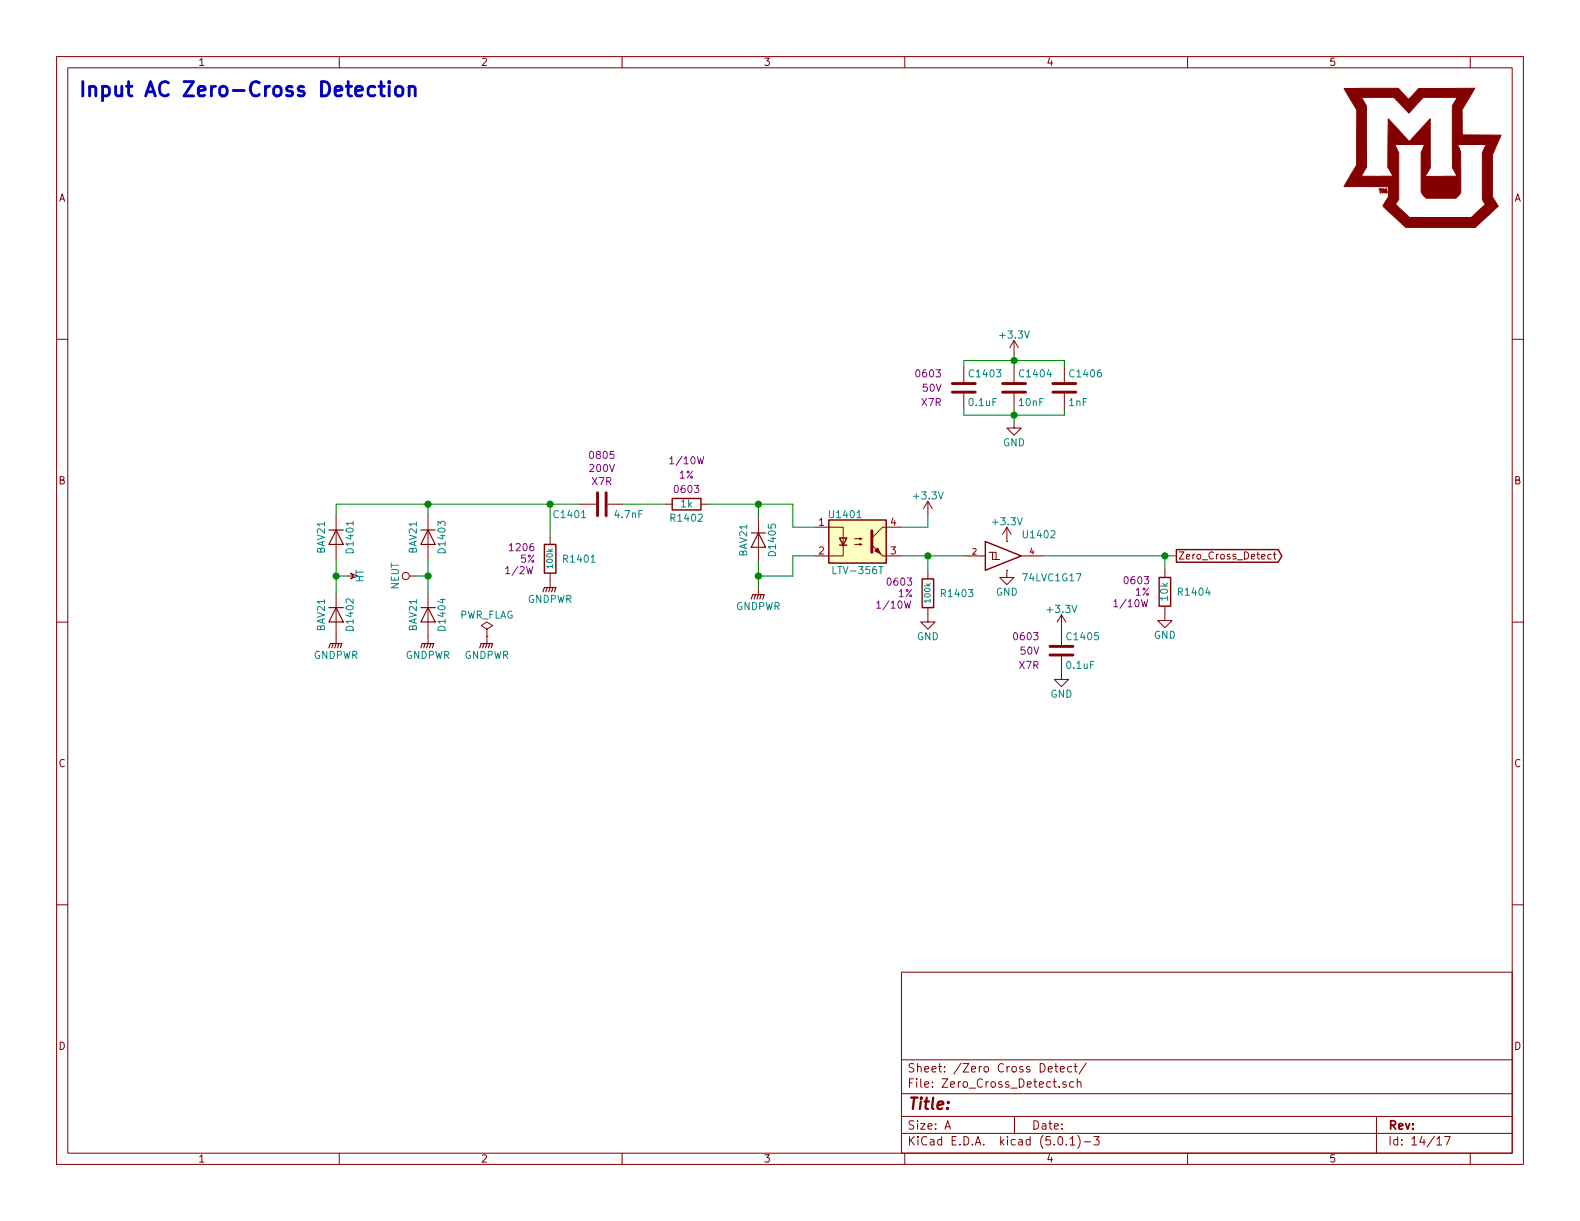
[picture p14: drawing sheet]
<svg xmlns="http://www.w3.org/2000/svg" width="279mm" height="216mm" viewBox="0 0 279 216" stroke-linecap="round" stroke-linejoin="round" font-family="sans-serif">
<defs><g id="words">
<text font-size="3.5" fill="#0000c2" x="13.7" y="17.1">Input AC Zero-Cross Detection</text>
<text font-size="2.8" fill="#840000" x="160.4" y="196.2">Title:</text>
<g font-size="2.1" fill="#840000">
<text x="160.4" y="189.6">Sheet: /Zero Cross Detect/</text>
<text x="160.4" y="192.3">File: Zero_Cross_Detect.sch</text>
<text x="160.4" y="202.5">KiCad E.D.A. kicad (5.0.1)-3</text>
<text x="160.4" y="199.7">Size: A</text>
<text x="182.4" y="199.7">Date:</text>
<text x="245.4" y="199.7">Rev:</text>
<text x="245.4" y="202.5">Id: 14/17</text>
</g>
<g font-size="1.8" fill="#840000">
<text x="35" y="11.6">1</text>
<text x="85" y="11.6">2</text>
<text x="135" y="11.6">3</text>
<text x="185" y="11.6">4</text>
<text x="235" y="11.6">5</text>
<text x="10.4" y="35.6">A</text>
<text x="267.8" y="35.6">A</text>
<text x="10.4" y="85.6">B</text>
<text x="267.8" y="85.6">B</text>
<text x="144.8" y="93">1</text>
<text x="157.5" y="93">4</text>
<text x="144.8" y="98">2</text>
<text x="157.5" y="98">3</text>
<text x="208.3" y="98.9">Zero_Cross_Detect</text>
<text x="10.4" y="135.6">C</text>
<text x="267.8" y="135.6">C</text>
<text x="10.4" y="185.6">D</text>
<text x="267.8" y="185.6">D</text>
<text x="35" y="205.5">1</text>
<text x="85" y="205.5">2</text>
<text x="135" y="205.5">3</text>
<text x="185" y="205.5">4</text>
<text x="235" y="205.5">5</text>
</g>
<g font-size="1.8" fill="#008484">
<text x="177" y="59.9">+3.3V</text>
<text x="171.4" y="71.8">0.1uF</text>
<text x="171.6" y="66.7">C1403</text>
<text x="180.3" y="71.8">10nF</text>
<text x="180.5" y="66.7">C1404</text>
<text x="189.1" y="71.8">1nF</text>
<text x="189.4" y="66.7">C1406</text>
<text x="177.4" y="78.9">GND</text>
<text x="120.4" y="89.7">1k</text>
<text x="161.7" y="88.3">+3.3V</text>
<text x="98.2" y="91.6">C1401</text>
<text x="108.8" y="91.6">4.7nF</text>
<text x="118.8" y="92.3">R1402</text>
<text x="146.9" y="91.6">U1401</text>
<text x="175.7" y="92.9">+3.3V</text>
<text x="181.2" y="95.2">U1402</text>
<text x="57.5" y="97.8" transform="rotate(-90 57.5 97.8)">BAV21</text>
<text x="62.5" y="97.6" transform="rotate(-90 62.5 97.6)">D1401</text>
<text x="73.7" y="97.8" transform="rotate(-90 73.7 97.8)">BAV21</text>
<text x="78.8" y="97.6" transform="rotate(-90 78.8 97.6)">D1403</text>
<text x="99.8" y="99.5">R1401</text>
<text x="132.1" y="98.3" transform="rotate(-90 132.1 98.3)">BAV21</text>
<text x="137.2" y="98.1" transform="rotate(-90 137.2 98.1)">D1405</text>
<text x="147.7" y="101.5">LTV-356T</text>
<text x="64.3" y="103" transform="rotate(-90 64.3 103)">HT</text>
<text x="70.5" y="104.3" transform="rotate(-90 70.5 104.3)">NEUT</text>
<text x="93.3" y="106.6">GNDPWR</text>
<text x="130.1" y="107.9">GNDPWR</text>
<text x="166.6" y="105.6">R1403</text>
<text x="176.1" y="105.3">GND</text>
<text x="181.1" y="102.8">74LVC1G17</text>
<text x="206.6" y="106.1" transform="rotate(-90 206.6 106.1)">10k</text>
<text x="208.6" y="105.3">R1404</text>
<text x="57.5" y="111.6" transform="rotate(-90 57.5 111.6)">BAV21</text>
<text x="62.5" y="111.3" transform="rotate(-90 62.5 111.3)">D1402</text>
<text x="73.7" y="111.6" transform="rotate(-90 73.7 111.6)">BAV21</text>
<text x="78.8" y="111.3" transform="rotate(-90 78.8 111.3)">D1404</text>
<text x="81.2" y="109.4">PWR_FLAG</text>
<text x="162.1" y="113.2">GND</text>
<text x="185.4" y="108.4">+3.3V</text>
<text x="188.9" y="113.2">C1405</text>
<text x="204" y="113">GND</text>
<text x="55.4" y="116.5">GNDPWR</text>
<text x="71.7" y="116.5">GNDPWR</text>
<text x="82.1" y="116.5">GNDPWR</text>
<text x="188.7" y="118.3">0.1uF</text>
<text x="185.8" y="123.4">GND</text>
</g>
<g font-size="1.8" fill="#840084">
<text x="162.2" y="66.7">0603</text>
<text x="163" y="71.8">X7R</text>
<text x="163.2" y="69.3">50V</text>
<text x="104.4" y="83.5">200V</text>
<text x="104.5" y="81.2">0805</text>
<text x="118.9" y="82.1">1/10W</text>
<text x="104.7" y="85.8">X7R</text>
<text x="119.5" y="87.2">0603</text>
<text x="120.1" y="84.6">1%</text>
<text x="89.7" y="101.5">1/2W</text>
<text x="90.3" y="97.5">1206</text>
<text x="92" y="99.5">5%</text>
<text x="155.5" y="107.6">1/10W</text>
<text x="157.1" y="103.6">0603</text>
<text x="158.9" y="105.6">1%</text>
<text x="197.4" y="107.4">1/10W</text>
<text x="199" y="103.3">0603</text>
<text x="200.8" y="105.3">1%</text>
<text x="179.5" y="113.2">0603</text>
<text x="180.3" y="118.3">X7R</text>
<text x="180.5" y="115.7">50V</text>
</g>
<g font-size="1.4" fill="#008484">
<text x="97.7" y="100.4" transform="rotate(-90 97.7 100.4)">100k</text>
<text x="164.5" y="106.5" transform="rotate(-90 164.5 106.5)">100k</text>
</g>
<g font-size="1.4" fill="#840000">
<text x="172" y="98">2</text>
<text x="182.1" y="98">4</text>
</g>
</g></defs>
<g fill="none" stroke="#840000" stroke-width=".18">
<path d="M10 10h259.4v195.9h-259.4zM12 12h255.4v191.9h-255.4zM60 10v2M110 10v2M160 10v2M210 10v2M260 10v2M10 60h2M267.4 60h2M170.4 64.8v2.8M170.4 69.6v2.8M179.3 74.4v1.3h1.3l-1.3 1.3-1.2-1.3h1.2"/>
<path d="M179.3 60.2v2.5M179.3 64.8v2.8M179.3 69.6v2.8M179.3 60.2l-.7 1.3M179.3 60.2l.8 1.3M188.2 64.8v2.8M188.2 69.6v2.8M59.4 91.2v7.6M75.7 91.2v7.6M97.3 95v1.3M102.6 89.2h2.8M107.4 89.2h2.8"/>
<path d="M117.6 89.2h1.3M124 89.2h1.2M134.1 91.7v7.6M144 93.2h5.1v3.3M149.1 96.4v1.9h-5.1M151.1 96.3h1.3l-.4 .1v-.3l.4 .2M151.1 95.3h1.3l-.4 .1v-.3l.4 .2M156.1 98.3h3.2M159.3 93.2h-3.2l-1.9 1.9M164.1 88.6v2.6M164.1 88.6l-.8 1.3M164.1 88.6l.7 1.3"/>
<path d="M170.4 98.3h3.8M174.9 97.7h.6v1.2h1.3M175.5 97.7h.6v1.2M178.1 95.8h.1M178.1 93.2l-.8 1.3M178.1 93.2v2.6M178.1 93.2l.7 1.3M180.6 98.3h3.8M224.8 98.1l-.4-.1-.2 .2 .1 .6h.5M225.1 98h.5M225.3 97.6v1.1l.3 .2M10 110h2"/>
<path d="M59.4 104.9v8.9M61.5 101.9h1M62 101.3l1.2 .6-1.2 .5 .5-.5zM72.4 101.9h1.3M75.7 104.9v8.9M86.1 111.3l1-.7-1-.6-1 .6 1 .7v1.2M86.1 112.5h.1M86.1 112.5v1.3M97.3 101.3v2.6M134.1 103.9v1.3M164.1 107.4v2.6h1.3l-1.3 1.3-1.3-1.3h1.3M164.1 101.1v1.3"/>
<path d="M178.1 100.8v1.3h1.2l-1.2 1.3-1.3-1.3h1.3M178.1 100.8h.1M187.7 116.1v4h1.3l-1.3 1.3-1.3-1.3h1.3M187.7 108.7v5.3M187.7 108.7l-.8 1.3M187.7 108.7l.8 1.3M206 107.2v2.5h1.3l-1.3 1.3-1.3-1.3h1.3M206 100.8v1.3M267.4 110h2M10 160h2M267.4 160h2M159.4 171.9h108v32h-108z"/>
<path d="M159.4 197.4h108M159.4 193.4h108M159.4 187.4h108M167.1 199.7l.5-1.5 .5 1.5M167.2 199.2h.8M179.4 197.4v3M185.4 189.1l.7-.2-.1-.3h-.4l-.2 .2v.7h.6M186.5 188.6h.6M186.7 188.1v1.3l.4 .2M187.5 189.1l.7-.2v-.3h-.5l-.2 .2 .1 .7h.6M188.5 191.3a.37 .37 0 0 0-.6 .2l.1 .2 .5 .1 .1 .2-.2 .3-.5-.1M189.5 188.6h-.4l-.3 .2 .1 .6 .2 .2 .4-.1"/>
<path d="M189.9 191.3h-.5l-.2 .2v.6l.2 .2 .5-.1M189.9 188.6h.6M190.1 188.1v1.3l.4 .2M190.5 191.4l.1-.1a.37 .37 0 0 1 .6 .2v.8M190.5 190.8v1.5M192.1 188l-1.3 1.9M243.4 197.4v6.5M60 203.9v2M110 203.9v2M159.4 200.4h108M160 203.9v2M187.2 201.1l.4-.1a.94 .94 0 0 1 0 1.5 .79 .79 0 0 1-.4-1.4z"/>
<path d="M188.6 202.3v.2M189.2 201.4l.5-.4v1.5M189.2 202.5h.9M190.6 200.8a1.71 1.71 0 0 1 0 2.2M191.7 201.9h1.2M193.4 201h1l-.5 .5 .4 .2v.6l-.2 .2-.7-.2M210 203.9v2M254.1 201.4l.4-.4v1.5M254.1 202.5h.8M255.4 201h1l-.6 1.5M260 203.9v2"/>
<circle cx="71.8" cy="101.9" r=".63"/>
</g>
<path d="M96.3 96.3h2v5h-2zM118.9 88.1h5.1v2.1h-5.1zM146.6 91.9h10.1v7.7h-10.1zM148.5 95.1h1.2l-.6 1.3zM148.5 96.4h1.2M174.2 95.8l6.4 2.5-6.4 2.5zM208 97.2h18l.7 1.1-.7 1.1h-18zM163.1 102.4h2v5h-2zM205 102.1h2v5.1h-2z" fill="none" stroke="#840000" stroke-width=".25"/>
<g fill="none" stroke="#008400" stroke-width=".18">
<path d="M170.4 64.8v-1h17.8v1M170.4 72.4v1h17.8v-1M179.3 62.7v2.1M179.3 72.4v2M59.4 98.8v6.1M75.7 89.2v2M75.7 98.8v6.1M97.3 89.2v5.8M102.6 89.2h-43.2v2M110.2 89.2h7.4M125.2 89.2h15v4h3.8M134.1 89.2v2.5"/>
<path d="M134.1 99.3v4.6M144 98.3h-3.8v3.6h-6.1M159.3 98.3h11.1M164.1 91.2v2h-4.8M164.1 98.3v2.8M184.4 98.3h23.6M206 98.3v2.5M59.4 101.9h2.1M73.7 101.9h2"/>
</g>
<path d="M146.6 91.9h10.1v7.7h-10.1z" fill="#ffffc2" stroke="#ffffc2" stroke-width=".18"/>
<g fill="#840000" stroke="#840000" stroke-width=".18">
<path d="M154.2 96.4l1.9 1.9z"/>
<path d="M155.2 96.9l.5 1-1-.5z"/>
<path d="M243.9 33.4l.5 .1-.3 .6z"/>
<path d="M244.6 33.4l.2 .1 .1 .2 .1-.3h.2l.1 .7h-.2v-.3l-.2 .3-.2-.3-.1 .3h-.2z"/>
<path d="M237.7 15.6h9.6l1.8 2 1.8-2h9.9l-2.3 3.8 .1 4.5h6.9l-1.6 3.5v7.4l1 1.6-4 3.8h-12.3l-4-3.8 .9-1.6 .1-1.8h-7.9l1.1-1.9h7.5l-.9-1.6v-3.9h1.3l.6 1.4v8.3l-.5 .8 2.5 2.4h10.9l2.5-2.4-.6-.8v-8.3l.7-1.4h-5l.5 1.3v7.1l-.9 1.1h-5.2l-.7-.7-.2-.5v-6.9l.6-1.4h-6.5l.1-4.6 3.7 4 3.7-4v8.7l-.9 1.5 5.7-.1-.9-1.4v-11l.9-1.5h-6l-2.6 2.8-2.6-2.8h-5.7l.8 1.5 .1 10.8-1 1.6h-1.9l1.1-1.9v-9.8z"/>
</g>
<path d="M168.4 69.3h4.1M168.4 67.8h4.1M177.3 69.3h4.1M177.3 67.8h4.1M186.2 69.3h4M186.2 67.8h4M105.7 87.1v4.1M107.2 87.1v4.1M154.2 93.9v3.8M185.7 115.8h4M185.7 114.3h4" fill="none" stroke="#840000" stroke-width=".51"/>
<g fill="none" stroke="#840000" stroke-width=".2">
<path d="M58.2 93.7h2.5M59.4 93.7l1.3 2.6h-2.5zM74.4 93.7h2.6M75.7 93.7l1.3 2.6h-2.6zM132.8 94.2h2.6M134.1 94.2l1.3 2.6h-2.6zM58.2 114.6l.2-.8h2.1l-.3 .8M58.2 107.4h2.5M58.9 113.8l-.2 .8M59.4 113.8l-.2 .8M59.4 107.4l1.3 2.6h-2.5zM59.9 113.8l-.2 .8"/>
<path d="M74.4 114.6l.3-.8h2l-.2 .8M74.4 107.4h2.6M75.2 113.8l-.3 .8M75.7 113.8l-.3 .8M75.7 107.4l1.3 2.6h-2.6zM76.2 113.8l-.3 .8M84.8 114.6l.3-.8h2l-.2 .8M85.6 113.8l-.3 .8M86.1 113.8l-.2 .8M86.6 113.8l-.2 .8M96 104.6l.3-.7h2l-.3 .7M96.8 103.9l-.3 .7"/>
<path d="M97.3 103.9l-.3 .7M97.8 103.9l-.3 .7M132.8 105.9l.3-.7h2l-.2 .7M133.6 105.2l-.3 .7M134.1 105.2l-.2 .7M134.6 105.2l-.2 .7"/>
</g>
<g fill="#008400" stroke="#008400" stroke-width=".25">
<circle cx="134.1" cy="101.9" r=".51"/>
<circle cx="97.3" cy="89.2" r=".51"/>
<circle cx="75.7" cy="89.2" r=".51"/>
<circle cx="59.4" cy="101.9" r=".51"/>
<circle cx="75.7" cy="101.9" r=".51"/>
<circle cx="164.1" cy="98.3" r=".51"/>
<circle cx="179.3" cy="63.8" r=".51"/>
<circle cx="179.3" cy="73.4" r=".51"/>
<circle cx="206" cy="98.3" r=".51"/>
<circle cx="134.1" cy="89.2" r=".51"/>
</g>
<path d="M67 15.3h1M67.4 14.4v2.2l.1 .2 .5 .2M68.8 14.4l-.1 .2 .1 .1 .1-.1-.1-.2v.3M68.8 15.3v1.7M70.2 15.4a.69 .69 0 0 1 1 .3v.8a.68 .68 0 0 1-.6 .5 .68 .68 0 0 1-.7-.5v-.8zM72.3 15.5a.63 .63 0 0 1 1.1 .1v1.4M72.3 15.3v1.7" fill="none" stroke="#0000c2" stroke-width=".51"/>
<use href="#words"/>
</svg>
